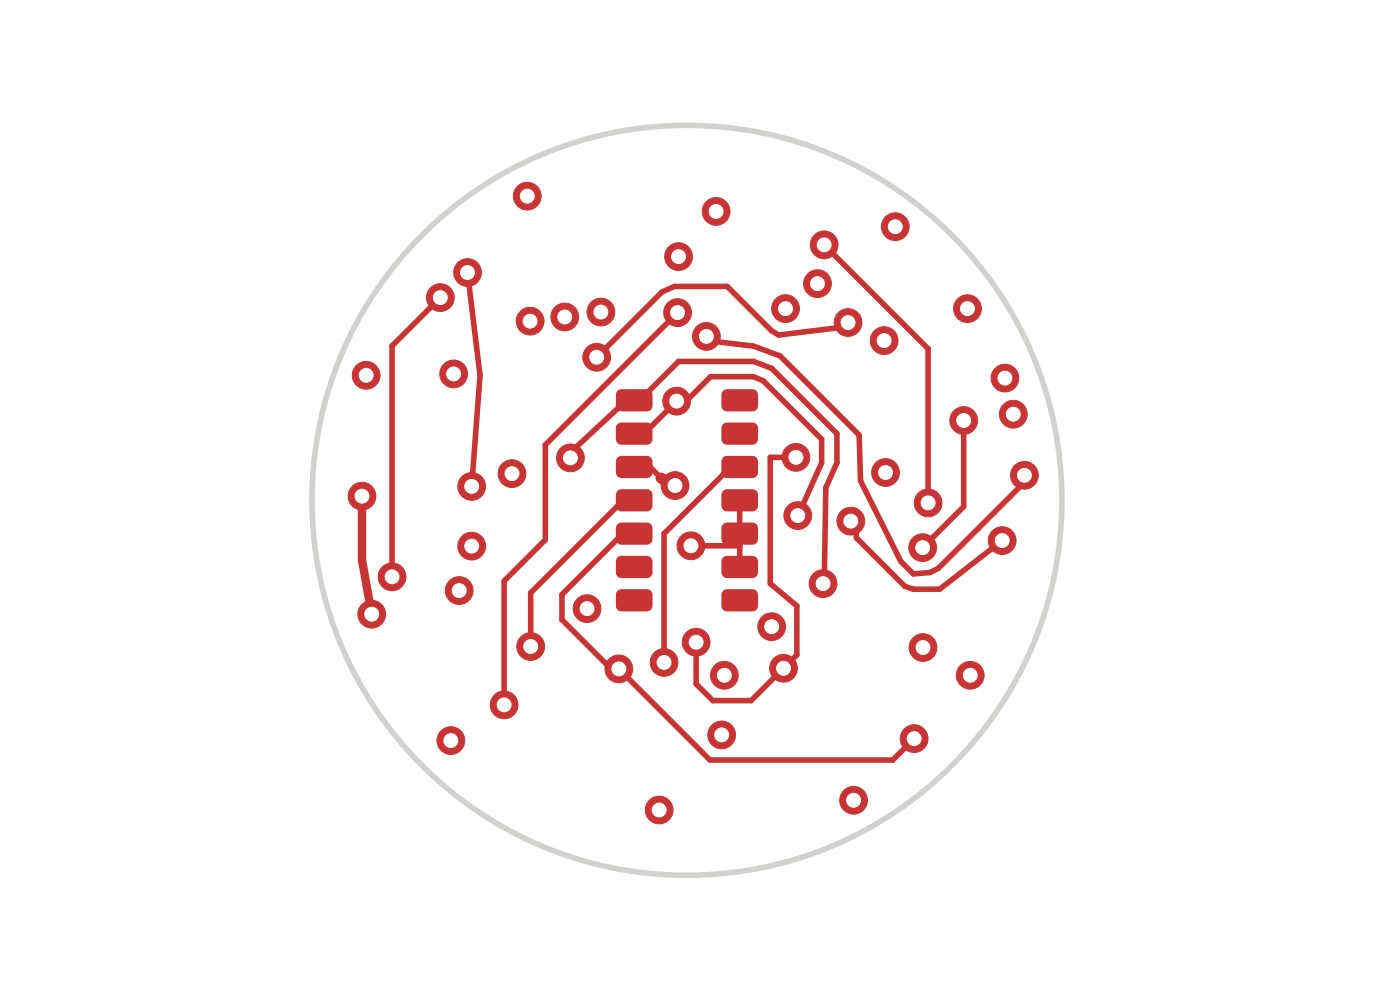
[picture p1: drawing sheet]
<svg xmlns="http://www.w3.org/2000/svg" width="297mm" height="210mm" viewBox="0 0 297 210" stroke-linecap="round" stroke-linejoin="round" font-family="sans-serif">
<g fill="#c83434">
<path d="M131 82.9l.8-.3h5.4a1.18 1.18 0 0 1 1.2 1.1v2.4a1.18 1.18 0 0 1-1.2 1.2h-5.4a1.18 1.18 0 0 1-1.2-1.2v-2.4z"/>
<path d="M131 90l.8-.4h5.4a1.18 1.18 0 0 1 1.2 1.2v2.4a1.18 1.18 0 0 1-1.2 1.1h-5.4a1.18 1.18 0 0 1-1.2-1.1v-2.4z"/>
<path d="M131 97l.8-.3h5.4a1.18 1.18 0 0 1 1.2 1.2v2.3a1.18 1.18 0 0 1-1.2 1.2h-5.4a1.18 1.18 0 0 1-1.2-1.2v-2.3z"/>
<path d="M131 104.1l.8-.3h5.4a1.18 1.18 0 0 1 1.2 1.2v2.3a1.18 1.18 0 0 1-1.2 1.2h-5.4a1.18 1.18 0 0 1-1.2-1.2v-2.3z"/>
<path d="M131 111.2l.8-.4h5.4a1.18 1.18 0 0 1 1.2 1.2v2.4a1.18 1.18 0 0 1-1.2 1.2h-5.4a1.18 1.18 0 0 1-1.2-1.2v-2.4z"/>
<path d="M131 118.3l.8-.4h5.4a1.18 1.18 0 0 1 1.2 1.2v2.3a1.18 1.18 0 0 1-1.2 1.2h-5.4a1.18 1.18 0 0 1-1.2-1.2v-2.3z"/>
<path d="M131 125.3l.8-.3h5.4a1.18 1.18 0 0 1 1.2 1.2v2.3a1.18 1.18 0 0 1-1.2 1.2h-5.4a1.18 1.18 0 0 1-1.2-1.2v-2.3z"/>
<path d="M153.4 125.3l.8-.3h5.4a1.18 1.18 0 0 1 1.2 1.2v2.3a1.18 1.18 0 0 1-1.2 1.2h-5.4a1.18 1.18 0 0 1-1.2-1.2v-2.3z"/>
<path d="M153.4 118.3l.8-.4h5.4a1.18 1.18 0 0 1 1.2 1.2v2.3a1.18 1.18 0 0 1-1.2 1.2h-5.4a1.18 1.18 0 0 1-1.2-1.2v-2.3z"/>
<path d="M153.4 111.2l.8-.4h5.4a1.18 1.18 0 0 1 1.2 1.2v2.4a1.18 1.18 0 0 1-1.2 1.2h-5.4a1.18 1.18 0 0 1-1.2-1.2v-2.4z"/>
<path d="M153.4 104.1l.8-.3h5.4a1.18 1.18 0 0 1 1.2 1.2v2.3a1.18 1.18 0 0 1-1.2 1.2h-5.4a1.18 1.18 0 0 1-1.2-1.2v-2.3z"/>
<path d="M153.4 97l.8-.3h5.4a1.18 1.18 0 0 1 1.2 1.2v2.3a1.18 1.18 0 0 1-1.2 1.2h-5.4a1.18 1.18 0 0 1-1.2-1.2v-2.3z"/>
<path d="M153.4 90l.8-.4h5.4a1.18 1.18 0 0 1 1.2 1.2v2.4a1.18 1.18 0 0 1-1.2 1.1h-5.4a1.18 1.18 0 0 1-1.2-1.1v-2.4z"/>
<path d="M153.4 82.9l.8-.3h5.4a1.18 1.18 0 0 1 1.2 1.1v2.4a1.18 1.18 0 0 1-1.2 1.2h-5.4a1.18 1.18 0 0 1-1.2-1.2v-2.4z"/>
</g>
<g fill="#c83434" stroke="#c83434" stroke-width=".21">
<circle cx="174.6" cy="123.8" r="2.95"/>
<circle cx="121" cy="97.1" r="2.95"/>
<circle cx="169.2" cy="109.4" r="2.95"/>
<circle cx="143.5" cy="85.1" r="2.95"/>
<circle cx="181.1" cy="169.8" r="2.95"/>
<circle cx="166.6" cy="65.5" r="2.95"/>
<circle cx="153.7" cy="143.2" r="2.95"/>
<circle cx="108.6" cy="100.5" r="2.95"/>
<circle cx="144" cy="54.4" r="2.95"/>
<circle cx="195.8" cy="137.4" r="2.95"/>
<circle cx="96.2" cy="79.3" r="2.95"/>
<circle cx="215" cy="87.9" r="2.95"/>
<circle cx="205.2" cy="65.5" r="2.95"/>
<circle cx="143.2" cy="103" r="2.95"/>
<circle cx="112.6" cy="137.1" r="2.95"/>
<circle cx="193.9" cy="156.7" r="2.95"/>
<circle cx="131.3" cy="141.9" r="2.95"/>
<circle cx="77.7" cy="79.6" r="2.95"/>
<circle cx="97.4" cy="125.3" r="2.95"/>
<circle cx="112.5" cy="68.1" r="2.95"/>
<circle cx="139.8" cy="171.8" r="2.95"/>
<circle cx="151.9" cy="44.9" r="2.95"/>
<circle cx="100.1" cy="115.9" r="2.95"/>
<circle cx="127.5" cy="66.2" r="2.95"/>
<circle cx="119.8" cy="67.2" r="2.95"/>
<circle cx="213.2" cy="80.2" r="2.95"/>
<circle cx="153.1" cy="155.9" r="2.95"/>
<circle cx="95.6" cy="157.1" r="2.95"/>
<circle cx="187.9" cy="100.2" r="2.95"/>
<circle cx="163.7" cy="132.9" r="2.95"/>
<circle cx="146.6" cy="115.8" r="2.95"/>
<circle cx="111.9" cy="41.6" r="2.95"/>
<circle cx="124.5" cy="129.1" r="2.95"/>
<circle cx="205.8" cy="143.2" r="2.95"/>
<circle cx="189.9" cy="48.1" r="2.95"/>
<circle cx="140.9" cy="140.5" r="2.95"/>
<circle cx="78.9" cy="130.3" r="2.95"/>
<circle cx="76.8" cy="105.2" r="2.95"/>
<circle cx="180.5" cy="110.5" r="2.95"/>
<circle cx="187.6" cy="72.2" r="2.95"/>
<circle cx="212.6" cy="114.7" r="2.95"/>
<circle cx="204.4" cy="89.2" r="2.95"/>
<circle cx="195.7" cy="116.2" r="2.95"/>
<circle cx="143.7" cy="66.3" r="2.95"/>
<circle cx="106.9" cy="149.5" r="2.95"/>
<circle cx="147.7" cy="136.2" r="2.95"/>
<circle cx="168.9" cy="97" r="2.95"/>
<circle cx="166.2" cy="141.8" r="2.95"/>
<circle cx="173.4" cy="60.2" r="2.95"/>
<circle cx="149.9" cy="71.4" r="2.95"/>
<circle cx="217.3" cy="100.8" r="2.95"/>
<circle cx="174.8" cy="51.9" r="2.95"/>
<circle cx="196.9" cy="106.7" r="2.95"/>
<circle cx="100.1" cy="103.2" r="2.95"/>
<circle cx="99.2" cy="57.8" r="2.95"/>
<circle cx="83.2" cy="122.4" r="2.95"/>
<circle cx="93.4" cy="63.1" r="2.95"/>
<circle cx="126.6" cy="75.8" r="2.95"/>
<circle cx="179.9" cy="68.4" r="2.95"/>
</g>
<g fill="none" stroke="#c83434" stroke-width="1.2">
<path d="M99.2 57.8l2.6 21.8-1.7 23.6M174.8 51.9l22.1 22.1v32.7M93.4 63.1l-10.2 10.3v49M143.7 66.3l-28 28.1v20.1l-8.8 8.8v26.2M152.5 72.5l7.4 .9 5.6 2.1 16.8 16.8 .3 9.7 8.5 17.1 2.7 2.6 3.5-.3 1.8-.8 17-17.1M177.3 69.6l-12.1 1.5-1.5-.9-9.4-9.4h-11.2l-2.7 1.1-13.8 13.9M131 86.7l-8.5 7.9M134.5 99.1h3.4l2.3 2.3M137.8 82.9l6.2-6.2h15.9l3.8 1.4 13.8 13.9v6.2l-2.3 5.3-.3 17.7M143.5 85.1l-6.8 6.9h-2.2M146.3 84.3l4.4-4.4h9.2l2 .9 12.4 12.4v5l-3.8 8.5M156.9 99.1h-1.9l-14.1 14.1v27.3"/>
<path d="M168.9 97h-5.5v26.8l5.6 4.7v10.4l-9.6 9.7h-8.2l-3.5-3.5v-8.9M204.4 89.2v18.3l-8.7 8.7M134.5 106.1h-2.3l-19.6 19.7v11.3M134.5 113.2h-2.4l-12.9 12.9v5.4l10.4 10.4h1.7l19.3 19.3h38.8l4.5-4.5M146.6 115.8h10.3M156.9 106.1v14.2M181.7 113.2v.9l10.3 10.3 1.8 .6h5.6l13.2-10.3"/>
</g>
<path d="M140.2 101.4l2.8 1.8 .2-.2" fill="none" stroke="#c83434" stroke-width="2.4"/>
<path d="M76.8 105.2v13.6l2.1 11.5" fill="none" stroke="#c83434" stroke-width="1.8"/>
<circle cx="145.7" cy="106.1" r="79.5" fill="none" stroke="#d0d2cd" stroke-width="1.2"/>
<g fill="#fff" stroke="#fff" stroke-width=".21">
<circle cx="174.6" cy="123.8" r="1.47"/>
<circle cx="121" cy="97.1" r="1.47"/>
<circle cx="169.2" cy="109.4" r="1.47"/>
<circle cx="143.5" cy="85.1" r="1.47"/>
<circle cx="181.1" cy="169.8" r="1.47"/>
<circle cx="166.6" cy="65.5" r="1.47"/>
<circle cx="153.7" cy="143.2" r="1.47"/>
<circle cx="108.6" cy="100.5" r="1.47"/>
<circle cx="144" cy="54.4" r="1.47"/>
<circle cx="195.8" cy="137.4" r="1.47"/>
<circle cx="96.2" cy="79.3" r="1.47"/>
<circle cx="215" cy="87.9" r="1.47"/>
<circle cx="205.2" cy="65.5" r="1.47"/>
<circle cx="143.2" cy="103" r="1.47"/>
<circle cx="112.6" cy="137.1" r="1.47"/>
<circle cx="193.9" cy="156.7" r="1.47"/>
<circle cx="131.3" cy="141.9" r="1.47"/>
<circle cx="77.7" cy="79.6" r="1.47"/>
<circle cx="97.4" cy="125.3" r="1.47"/>
<circle cx="112.5" cy="68.1" r="1.47"/>
<circle cx="139.8" cy="171.8" r="1.47"/>
<circle cx="151.9" cy="44.9" r="1.47"/>
<circle cx="100.1" cy="115.9" r="1.47"/>
<circle cx="127.5" cy="66.2" r="1.47"/>
<circle cx="119.8" cy="67.2" r="1.47"/>
<circle cx="213.2" cy="80.2" r="1.47"/>
<circle cx="153.1" cy="155.9" r="1.47"/>
<circle cx="95.6" cy="157.1" r="1.47"/>
<circle cx="187.9" cy="100.2" r="1.47"/>
<circle cx="163.7" cy="132.9" r="1.47"/>
<circle cx="146.6" cy="115.8" r="1.47"/>
<circle cx="111.9" cy="41.6" r="1.47"/>
<circle cx="124.5" cy="129.1" r="1.47"/>
<circle cx="205.8" cy="143.2" r="1.47"/>
<circle cx="189.9" cy="48.1" r="1.47"/>
<circle cx="140.9" cy="140.5" r="1.47"/>
<circle cx="78.9" cy="130.3" r="1.47"/>
<circle cx="76.8" cy="105.2" r="1.47"/>
<circle cx="180.5" cy="110.5" r="1.47"/>
<circle cx="187.6" cy="72.2" r="1.47"/>
<circle cx="212.6" cy="114.7" r="1.47"/>
<circle cx="204.4" cy="89.2" r="1.47"/>
<circle cx="195.7" cy="116.2" r="1.47"/>
<circle cx="143.7" cy="66.3" r="1.47"/>
<circle cx="106.9" cy="149.5" r="1.47"/>
<circle cx="147.7" cy="136.2" r="1.47"/>
<circle cx="168.9" cy="97" r="1.47"/>
<circle cx="166.2" cy="141.8" r="1.47"/>
<circle cx="173.4" cy="60.2" r="1.47"/>
<circle cx="149.9" cy="71.4" r="1.47"/>
<circle cx="217.3" cy="100.8" r="1.47"/>
<circle cx="174.8" cy="51.9" r="1.47"/>
<circle cx="196.9" cy="106.7" r="1.47"/>
<circle cx="100.1" cy="103.2" r="1.47"/>
<circle cx="99.2" cy="57.8" r="1.47"/>
<circle cx="83.2" cy="122.4" r="1.47"/>
<circle cx="93.4" cy="63.1" r="1.47"/>
<circle cx="126.6" cy="75.8" r="1.47"/>
<circle cx="179.9" cy="68.4" r="1.47"/>
</g>
</svg>
